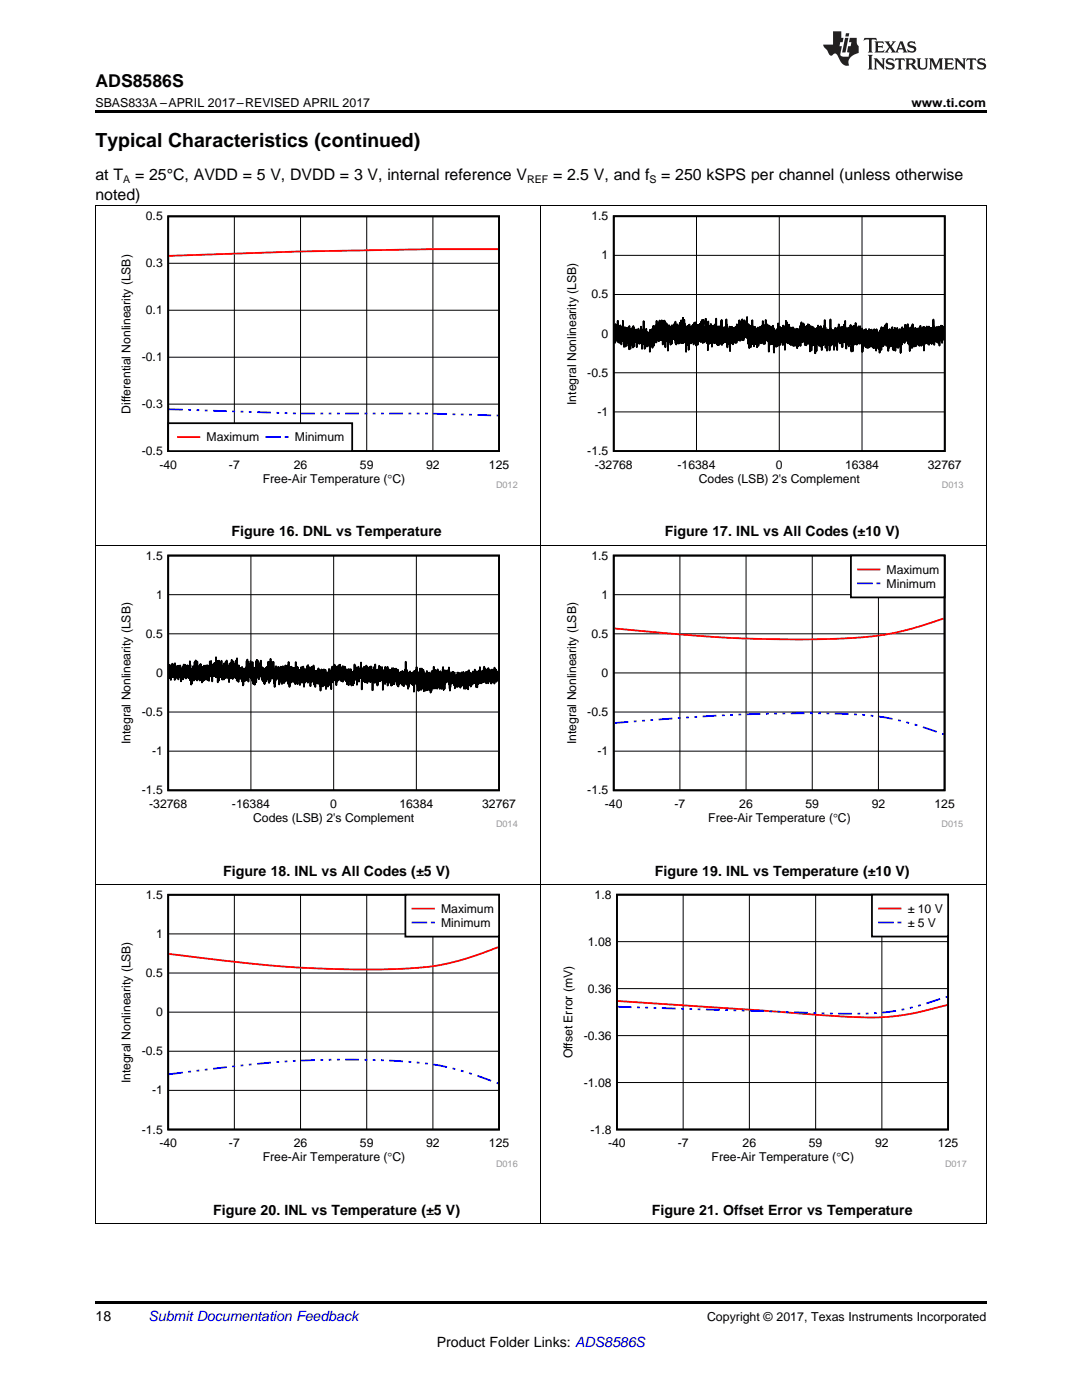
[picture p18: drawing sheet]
<svg xmlns="http://www.w3.org/2000/svg" width="216mm" height="279mm" viewBox="0 0 216 279" stroke-linecap="round" stroke-linejoin="round" font-family="sans-serif">
<defs><g id="words">
<text font-size="3.9" x="19" y="29.3">Typical Characteristics (continued)</text>
<text font-size="3.5" x="19" y="17.3">ADS8586S</text>
<g font-size="3.2">
<text x="19" y="36">at T</text>
<text x="27" y="36">= 25°C, AVDD = 5 V, DVDD = 3 V, internal reference V</text>
<text x="110.3" y="36">= 2.5 V, and f</text>
<text x="131.9" y="36">= 250 kSPS per channel (unless otherwise</text>
<text x="19" y="39.9">noted)</text>
</g>
<g font-size="2.8">
<text x="46.2" y="107.1">Figure 16. DNL vs Temperature</text>
<text x="132.7" y="107.1">Figure 17. INL vs All Codes (±10 V)</text>
<text x="44.6" y="174.8">Figure 18. INL vs All Codes (±5 V)</text>
<text x="130.7" y="174.8">Figure 19. INL vs Temperature (±10 V)</text>
<text x="42.5" y="242.5">Figure 20. INL vs Temperature (±5 V)</text>
<text x="130.1" y="242.5">Figure 21. Offset Error vs Temperature</text>
<text x="19" y="263.6">18</text>
<text x="87.1" y="268.9">Product Folder Links: ADS8586S</text>
</g>
<text font-size="2.8" fill="#0000c8" x="29.6" y="263.6">Submit Documentation Feedback</text>
<g font-size="2.5">
<text x="19" y="21.4">SBAS833A –APRIL 2017–REVISED APRIL 2017</text>
<text x="181.9" y="21.4">www.ti.com</text>
<text x="141.1" y="263.6">Copyright © 2017, Texas Instruments Incorporated</text>
</g>
<g font-size="2.4">
<text x="29.1" y="44">0.5</text>
<text x="118" y="43.9">1.5</text>
<text x="29.1" y="53.3">0.3</text>
<text x="120" y="51.8">1</text>
<text x="118" y="59.6">0.5</text>
<text x="29.1" y="62.7">0.1</text>
<text x="120" y="67.4">0</text>
<text x="28.3" y="72.1">-0.1</text>
<text x="117.2" y="75.2">-0.5</text>
<text x="26.1" y="82.6" transform="rotate(-90 26.1 82.6)">Differential Nonlinearity (LSB)</text>
<text x="28.3" y="81.4">-0.3</text>
<text x="115" y="80.8" transform="rotate(-90 115 80.8)">Integral Nonlinearity (LSB)</text>
<text x="119.2" y="83">-1</text>
<text x="41.2" y="88.1">Maximum</text>
<text x="58.8" y="88.1">Minimum</text>
<text x="28.3" y="90.8">-0.5</text>
<text x="31.8" y="93.6">-40</text>
<text x="45.7" y="93.6">-7</text>
<text x="58.6" y="93.6">26</text>
<text x="71.8" y="93.6">59</text>
<text x="85" y="93.6">92</text>
<text x="97.6" y="93.6">125</text>
<text x="117.2" y="90.8">-1.5</text>
<text x="118.7" y="93.6">-32768</text>
<text x="135.2" y="93.6">-16384</text>
<text x="154.8" y="93.6">0</text>
<text x="168.6" y="93.6">16384</text>
<text x="185.1" y="93.6">32767</text>
<text x="52.4" y="96.4">Free-Air Temperature (qC)</text>
<text x="139.4" y="96.4">Codes (LSB) 2's Complement</text>
<text x="29.1" y="111.7">1.5</text>
<text x="118" y="111.7">1.5</text>
<text x="31.1" y="119.5">1</text>
<text x="120" y="119.5">1</text>
<text x="176.9" y="114.5">Maximum</text>
<text x="176.9" y="117.3">Minimum</text>
<text x="29.1" y="127.3">0.5</text>
<text x="118" y="127.3">0.5</text>
<text x="31.1" y="135.1">0</text>
<text x="120" y="135.1">0</text>
<text x="28.3" y="142.9">-0.5</text>
<text x="117.2" y="142.9">-0.5</text>
<text x="26.1" y="148.5" transform="rotate(-90 26.1 148.5)">Integral Nonlinearity (LSB)</text>
<text x="115" y="148.5" transform="rotate(-90 115 148.5)">Integral Nonlinearity (LSB)</text>
<text x="30.3" y="150.7">-1</text>
<text x="119.2" y="150.7">-1</text>
<text x="28.3" y="158.5">-1.5</text>
<text x="29.8" y="161.3">-32768</text>
<text x="46.3" y="161.3">-16384</text>
<text x="65.9" y="161.3">0</text>
<text x="79.7" y="161.3">16384</text>
<text x="96.2" y="161.3">32767</text>
<text x="117.2" y="158.5">-1.5</text>
<text x="120.7" y="161.3">-40</text>
<text x="134.6" y="161.3">-7</text>
<text x="147.5" y="161.3">26</text>
<text x="160.7" y="161.3">59</text>
<text x="173.9" y="161.3">92</text>
<text x="186.5" y="161.3">125</text>
<text x="50.5" y="164.1">Codes (LSB) 2's Complement</text>
<text x="141.3" y="164.1">Free-Air Temperature (qC)</text>
<text x="29.1" y="179.4">1.5</text>
<text x="118.7" y="179.4">1.8</text>
<text x="88" y="182.2">Maximum</text>
<text x="88" y="185">Minimum</text>
<text x="181.1" y="182.2">± 10 V</text>
<text x="181.1" y="185">± 5 V</text>
<text x="31.1" y="187.2">1</text>
<text x="117.3" y="188.7">1.08</text>
<text x="29.1" y="195">0.5</text>
<text x="31.1" y="202.8">0</text>
<text x="117.3" y="198.1">0.36</text>
<text x="116.5" y="207.5">-0.36</text>
<text x="28.3" y="210.6">-0.5</text>
<text x="114.3" y="211.2" transform="rotate(-90 114.3 211.2)">Offset Error (mV)</text>
<text x="26.1" y="216.2" transform="rotate(-90 26.1 216.2)">Integral Nonlinearity (LSB)</text>
<text x="30.3" y="218.4">-1</text>
<text x="116.5" y="216.8">-1.08</text>
<text x="28.3" y="226.2">-1.5</text>
<text x="117.8" y="226.2">-1.8</text>
<text x="31.8" y="229">-40</text>
<text x="45.7" y="229">-7</text>
<text x="52.4" y="231.8">Free-Air Temperature (qC)</text>
<text x="58.6" y="229">26</text>
<text x="71.8" y="229">59</text>
<text x="85" y="229">92</text>
<text x="97.6" y="229">125</text>
<text x="121.3" y="229">-40</text>
<text x="135.2" y="229">-7</text>
<text x="142" y="231.8">Free-Air Temperature (qC)</text>
<text x="148.2" y="229">26</text>
<text x="161.4" y="229">59</text>
<text x="174.6" y="229">92</text>
<text x="187.2" y="229">125</text>
</g>
<g font-size="2.1">
<text x="24.6" y="36.6">A</text>
<text x="105.2" y="36.6">REF</text>
<text x="129.6" y="36.6">S</text>
</g>
<g font-size="1.8" fill="#999">
<text x="99" y="97.4">D012</text>
<text x="187.9" y="97.4">D013</text>
<text x="99" y="165.1">D014</text>
<text x="187.9" y="165.1">D015</text>
<text x="99" y="232.8">D016</text>
<text x="188.6" y="232.8">D017</text>
</g>
</g></defs>
<path d="M19 244.2h.2zM196.7 244.2h.1zM19 259.7h177.8v.5h-177.8z" fill="#000"/>
<path d="M19.1 176.5v67.7M107.9 176.5v67.7M196.8 176.5v67.7M19 244.2h177.8" fill="none" stroke="#000" stroke-width=".2"/>
<path d="M23.7 177.6h79.6v55.3h-79.6z" fill-rule="evenodd" fill="#fff"/>
<path d="M33.6 178.6h66v46.8h-66z" fill="none" stroke="#000" stroke-width=".35"/>
<path d="M46.8 178.6v46.8M60 178.6v46.8M73.2 178.6v46.8M86.4 178.6v46.8M33.6 194.2h66M33.6 186.4h66M33.6 217.6h66M33.6 209.8h66M33.6 202h66" fill="none" stroke="#000" stroke-width=".2"/>
<path d="M99.4 189a52.4 52.4 0 0 1-20.8 4.4 239.3 239.3 0 0 1-40.6-2.5l-4.3-.5" fill="none" stroke="#f00" stroke-width=".35"/>
<g fill="none" stroke="#00f" stroke-width=".35">
<path d="M36.5 214l-2.8 .4M38.1 213.8l-.5 .1M39.8 213.6l-.6 .1M41.4 213.4l-.5 .1M45.3 213l-2.8 .3M46.9 212.8h-.5M48.6 212.6l-.6 .1M50.2 212.4l-.5 .1M54.1 212.1l-2.8 .2M55.7 211.9l-.5 .1M57.3 211.8h-.5M59 211.7h-.6"/>
<path d="M62.8 211.6l-2.7 .1M64.5 211.5h-.6M66.1 211.5h-.5M67.8 211.5h-.6M68.9 211.5h2.7M72.7 211.5h.6M74.4 211.5l.5 .1M76 211.6h.6M77.7 211.7l2.7 .1M81.5 211.9h.6M83.2 212l.5 .1M84.8 212.2l.6 .1"/>
<path d="M86.5 212.4l2.7 .6M90.3 213.2l.6 .2M92 213.7l.5 .1M93.6 214.1l.5 .2M95.3 214.7l2.7 1M99.1 216.1l.3 .1"/>
</g>
<path d="M80.9 178.6h18.7v8.3h-18.7z" fill-rule="evenodd" fill="#fff"/>
<path d="M80.9 178.6h18.7v8.3h-18.7z" fill="none" stroke="#000" stroke-width=".35"/>
<path d="M82.3 181.3h4.3" fill="none" stroke="#f00" stroke-width=".35"/>
<path d="M82.3 184.1h2.8M86.2 184.1h.4" fill="none" stroke="#00f" stroke-width=".35"/>
<path d="M111.9 177.6h80.9v55.3h-80.9z" fill-rule="evenodd" fill="#fff"/>
<path d="M123.1 178.6h66.1v46.8h-66.1z" fill="none" stroke="#000" stroke-width=".35"/>
<path d="M136.3 178.6v46.8M149.5 178.6v46.8M162.8 178.6v46.8M176 178.6v46.8M123.1 197.3h66.1M123.1 187.9h66.1M123.1 216h66.1M123.1 206.7h66.1" fill="none" stroke="#000" stroke-width=".2"/>
<path d="M123.3 199.8l31.2 2.1a256.5 256.5 0 0 0 20.7 1.1 62.5 62.5 0 0 0 13.8-2.4" fill="none" stroke="#f00" stroke-width=".35"/>
<g fill="none" stroke="#00f" stroke-width=".35">
<path d="M187.6 199.4l-2.8 .8M189 199h-.3M123.3 200.9l2.7 .1M127.1 201l.6 .1M128.8 201.1h.5M130.4 201.1l.6 .1M132.1 201.2l2.7 .1M135.9 201.3h.6M137.6 201.4h.5M139.2 201.4h.6M140.9 201.5h2.7M144.7 201.6h.6"/>
<path d="M146.4 201.6h.5M148 201.7h.6M149.7 201.7l2.7 .1M153.5 201.8h.6M155.2 201.9h.5M156.8 202h.6M158.5 202l2.7 .1M162.3 202.2h.6M164 202.2h.5M165.6 202.3h.6M167.3 202.3h2.7M171.7 202.3h-.6"/>
<path d="M173.3 202.3h-.5M175 202.2h-.6M178.8 201.7l-2.8 .4M180.4 201.4l-.5 .1M182.1 201l-.6 .1M183.7 200.6l-.5 .1"/>
</g>
<path d="M174 178.6h15.2v8.3h-15.2z" fill-rule="evenodd" fill="#fff"/>
<path d="M174 178.6h15.2v8.3h-15.2z" fill="none" stroke="#000" stroke-width=".35"/>
<path d="M175.4 181.3h4.3" fill="none" stroke="#f00" stroke-width=".35"/>
<path d="M175.4 184.1h2.8M179.3 184.1h.4" fill="none" stroke="#00f" stroke-width=".35"/>
<path d="M19.1 108.8v67.7M107.9 108.8v67.7M196.8 108.8v67.7M19 176.5h177.8" fill="none" stroke="#000" stroke-width=".2"/>
<path d="M23.7 109.9h79.6v55.3h-79.6z" fill-rule="evenodd" fill="#fff"/>
<path d="M33.6 110.9h66v46.8h-66zM33.7 134.7l.1-1.8v2.4l.1-2.6 .1 2.6v-2.1l.1 1.9v-1.1v1.7v-2.4l.1 1.6 .1-1.8v1.9v-2l.1 2.1v-2.6l.1 2.7 .1-2.6 .2 2.1v-1.6v.8v-.3v1.5l.1-1.9v2.5v-3.3l.2 3v-1.8l.1 1.5v-2.1l.1 1.7 .1-1.6v1.7v-1.5v1.9l.1-2.3 .1 2.7v-2.7l.1 2.2v-2v1.8l.1-1.8v2l.1-2.3 .1 2.2 .1-1.6v2.6v-2.5l.1 1.8 .1-1.7v1.4v-1.2l.1 1.7v-2v2v-2.4l.1 2.5 .1-2.3v2.1l.1-2.8v1.9l.1-1.2v1.3v-1.4l.1 1.6v-1.4v1.7l.1-2.4 .1 2.7 .1-2 .1 1.6v-2l.1 2v-2.2l.2 2.5 .1-2.4v1.8v-1.6l.1 2.3 .1-3.4v3.7v-3.6l.1 3.1v-2.5l.1 3.4v-2.4l.1 2.9v-2.1v1.9l.2-3 .1 2v-2.4l.1 2.5 .1-2v2.3v-2.5l.1 1.8v-3l.1 2.5v-1.9l.1 2.9v-3.8l.1 2.5v-1.1l.1 2.1v-2.1l.1 1.9v-1.5v2.2l.1-3.8v2.6v-1.4v2l.1-2 .1 2.3v-2.5v2.1l.1-2v1.9l.1-1.7v2.5l.1-3.2 .1 2.9 .1-3 .1 3.3 .1-1.6v2l.1-3.1 .1 2.8 .1-2.5 .1 2.3v-2.9l.1 2.9 .1-2.7v2.2l.1-2.1 .1 2.3v-2.6l.2 2.8 .1-2v2.1v-2.9l.2 2.7 .1-2v2.4l.2-3.9v2.5v-1.5l.1 1.9v-2.7l.1 2.8v-3l.2 3.7v-2.1v.2v2.2l.1-3.4 .1 1.9v-.8v1v-1.6v1.6l.1-2.1v2.3v-2.1l.2 2.2v-2.7v2.4l.1-2.4v2.6l.2-2.8v3v-3.9v3.8l.1-3.1v2.9l.1-1.2 .1 1.6v-1.6l.1 2.6v-4.3l.2 3.9v-4l.1 3.4v-2.6v-.1l.1 2.5v-2.6l.1 2.3 .1-2.5v3v-2.4l.1 1.8v-2.7l.2 3.7 .1-2.4v1.9l.1-1.9v1.5v-1.9v2.2v-2.3l.1 2.9v-3.2l.1 3 .1-2.9 .1 2.2v-2.6l.1 3.2 .1-2.2v2v-3.3l.1 3 .1-1.4v1.8l.1-1.7v1.5v-1.8l.2 2.5v-2.1v1.1v-.8v2.2l.1-3.7v2.6l.1-1.7 .1 2.1 .1-3.1v2.4v-1.3l.1 1.8v-3.5l.2 3.8 .2-3.5v3l.1-1.4v1.4l.1-2.5 .1 2.8 .1-2.3v2.2l.1-3.4 .2 4v-4.4l.1 4.2 .1-2 .1 2.5 .1-3.3v2.5l.1-1.8 .1 1.9v-2.1l.1 2.1 .1-1.9 .1 2 .1-2.3v2.7v-2.8l.2 3.7 .1-3.4v2.5l.1-1.8 .1 1.8v-2.4l.2 2.4v-2.4v2v-2.3l.1 2.6 .1-2.6v2.1v-3.4l.1 3.5 .1-3.8v2.7v-2.3l.2 4 .1-3.5 .1 2 .1-1.2v1.9v-2.4v2.3l.1-.8v.7v-3v2.5l.1-2.1v3.1l.1-2.2 .1 2.6 .1-3.8 .1 4.4 .2-3.3v1.7l.1-1.5v3.3l.1-3.4v2.2l.1-2.2v2l.1-1.6v2.5l.1-4.5 .1 3.4 .1-3.3v2.2v-.9l.1 1.6v-2l.1 2.8 .1-2v2v-2.3l.1 1.8 .1-2.6 .1 2.1v-2.4v2.6l.1-2.9v3.2l.1-1.9v2l.1-1.9v2.1v-1.6l.1 2.2 .1-2.6 .2 3v-2.2l.1 2v-1.8v2.2v-3l.1 2.5v-2.3l.1 .3v-.7v2.1l.1-2.1v2.7l.1-2.9v2l.1-1.9 .1 2.4 .1-3.5 .2 4.2v-2.5l.1 2.2 .1-1.9v1.8l.1-4.4 .1 3.9v-2.6v2.2l.1-1.7 .1 1.2v-2.1v2.6l.1-2.3v2.5l.1-1.7v1.3v-2.7v3.1v-3.1l.1 3.4v-1.9l.1 2.8v-2.5v2.3l.1-2v2.9v-3.5l.1 2.2v-2.3v2.7l.2-3.3v2.8v-2l.1 1.7 .1-1.9v1.8v-2l.2 2.1v-2.2v2.1v-2.2l.1 2.5 .1-2.3v3.3l.2-3.3 .1 2.3v-2.5l.1 2.2 .1-1.7v2.4v-2.5l.1 3 .1-2.9v2.7v-3.3l.1 2.7 .1-2.4v.5v2.4v-2.7v1.8l.1-1.7v2.7l.1-2.7v2.1l.1-1.7v1.1l.1-2.3v2.8l.1-2.5v2.1v-1.5l.1 2v-2.3l.1 2.4v-3l.1 2.6 .1-2.2v3.3l.1-4.4 .2 5v-3v2.7l.1-3 .1 1.6v-1.5v2.4l.1-3.2 .1 2.1v-1.4l.1 1.8v-1.6v2l.1-2.7v2.3l.1-2.3 .1 2.8v-2.4v2.3v-2.6l.1 2.1 .1-2.2v2.9l.1-2.1v2.4l.1-4.4 .1 3.9v-1.4v1.6l.1-3.2 .1 2.8 .1-1.7v2.5v-3.4l.1 2.2v-1.3v.4v-.6v1.4v-1.6l.1 1.5 .1-1.5 .1 1.8v-1.5v2.7l.1-2.6v1.8l.2-2.5v1.9v-2.2l.1 3.1v-2.8l.1 2.7v-2.6v2.4l.1-2.5v2.3l.1-2.7 .2 4.1v-3.3l.1 2.5 .1-2.2 .1 1.8v-2v2.2l.1-2.4v1.9v-2.1l.1 2.4v-2.6l.1 2.1v-2.5l.1 3.4 .1-3.6 .1 2.8 .1-2 .1 1.7v-2.1v2v-1.8l.1 3.7 .1-3.1v1.4l.1-1.5v2.3v-2.7l.1 2.5v-2.8l.1 2.9 .1-2.5 .1 2.3 .1-3v2.8v-2.3v2.2l.1-1.6v2.8v-2.7l.1 .9v-1v1.9l.1-1.9v3.2l.1-3.2v2.5v-2.3v2.3l.1-2.5v2.4v-1.7v1.3v-1.5l.1 1.7 .1-2.3v2.1l.1-1.5v1.5v-1.7l.1 2.3v-3.1l.1 2.3v-1.8v2.1l.1-2.3v2.4l.1-2.3 .1 2.9v-1.9l.1 3v-3.7v2.5l.2-3 .1 2.6v-2.5l.1 2v-1.4v2.7v-3.3l.1 2.6 .1-2.7 .1 3.2v-2.4v.7v-.9l.1 1.9v-2.2v2.8l.1-3 .1 3.8 .1-3v2.4l.1-2.4v1.2v-1v2.2l.1-2.7v1.8l.1-1.7v2.7l.1-2.9 .1 2.7 .1-3.3v3v-2.4l.1 2 .1-2.3v2.3l.1-2.2 .1 3.6v-3.6v2.3l.2-2.9v2.4v-2.7v3.1l.1-2.9 .1 3v-2.8l.1 2.3v-2.6l.1 2.7 .1-3.2 .1 3v-2.6l.1 2.2v-2.1l.1 3.6v-3.3l.1 2.7v-2.8l.1 2.4v-2.7l.1 2.5v-1.9l.1 2.2v-2.3l.1 2v-1.9v1.8l.1-2.7v3v-2.6l.1 2.3v-2.8l.1 2.8v-1.7l.1 1.4 .1-1.8v2.6l.1-2.2v2.2v-1.4v1v-2.3l.2 1.9v-2.2v3.2v-2.7l.1 2.4 .1-2.5v1.8v-2.1l.1 2.5 .1-2.2v2.1l.1-2.3v2.4l.1-2v2.2l.1-2 .1 2.4v-1.8l.1 2.3v-2.4l.1 1.9 .1-2.6 .1 3.3v-2.6v1.7l.1-2.3 .1 1.7 .1-1.3v1.9l.1-2.4 .1 3.3 .1-2.3v1.8l.1-2.2 .1 2.5v-2v2.2l.1-2.8 .1 2.4v-2.5l.1 1.9v-3.2l.1 2.4v-.5v.7v-1.8l.1 1.9v-2.4v2.7l.1-2.4 .1 2.3v-2.1l.1 2.2v-1.6v2.7l.1-3.5v2.3v-2v1.5l.1-1v1.4l.1-1.6v1.7v-2.4l.1 2.9 .1-2.5v1.9v-1.5v.9l.1-1v1.4l.1-1.8 .1 1.7v-1.7v1.9v-3.1l.1 3.2 .1-2.1v4.3l.1-4.1v2.2l.1-2.3 .1 2.6 .1-2.6v1.8l.1-2.1v2.8l.1-2.1v2.4l.1-2.8 .1 2.4 .1-3v2.8v-2.6l.2 3.3v-2.6v2.3l.2-2.7 .1 2.7v-2.1v1.8l.1-1.3v1.2v-2.5v2.2l.2-1.7v2.5l.1-3.1 .1 3v-2.9v2.2l.1-1.2 .1 1.6v-1.4v3.5l.1-4.1 .1 2.4 .1-3 .1 2.7 .1-2.2v2.7l.1-3.7v2.7v-1l.1 1.6v-2.2l.1 2.1 .1-2v2.3l.1-2.1v2.8v-3.2l.1 3 .1-2.9v2.3l.2-3.1 .1 3.1v-2.3v1.9l.1-2.5v2.7l.1-1.8v1.7l.2-2.1v1.7v-1.9v1.9v-2.2l.2 4.6v-3.9l.1 2.1 .1-2.1v2l.1-2 .1 2.6v-2.1v2.2l.1-3.4v2.4l.1-1.6v1.8v-2.1v2.2l.1-2.2 .1 2.5 .1-3 .1 3.7v-2.8v2.4l.1-2.9 .1 2.8 .2-2.4v2.3v-2.5l.1 2.5 .1-2.5 .1 3.2 .1-3.6 .1 3.4 .1-2.9 .1 2.7v-3.2v2.8l.1-2.6 .1 3v-2.8v1.9l.1-2 .1 2.2v-1.8l.1 1.7v-2.3l.2 2.8v-1.5v1.5l.1-1.7v2.3v-3.2l.1 3v-2.9l.1 3.3v-2.7l.1 2v-2.1v1.6l.1-1.2v1.9l.1-1.7v.8v-1.1l.1 1.6v-1.7v1.9l.1-2.2v2v-1.6l.1 1.4 .1-1.2v1.3v-2l.1 2.7v-2.8l.1 2.4v-2.2v2.6v-2.4l.1 2.6 .1-2.9v2.9l.2-3.2 .1 2.3v-1.4v1.3v-1.1l.1 1v-3.7v4.4l.1-2.6v2.6v-2.8l.2 3 .1-2.5v3.2v-2.8l.1 2.6v-2.8v2.5l.1-1.9v1.2l.1-1.8 .1 2v-2.4l.1 2v-.7v.8l.1-1.8v1.8l.1-1.6v1.8l.1-2 .1 2.3 .1-2.4 .1 2.4v-1.8l.1 3.2v-3.7l.1 1.7v-2.1v2.2l.1-1.4v1.8l.1-2.2v.4v-.5v1.5v-1.9l.1 2.6 .1-2.7v2.5v-3.1l.1 3v-1.2v1.6l.1-2.1v2.7l.1-2.7v1.7l.1-1.5v3.3v-2.5l.1 2.4 .1-3.8 .1 2v-2.6l.1 3.6v-3.4l.1 2.3v-1.5v3.3v-4l.1 2.7v-3l.2 3v-2.3v3.2l.1-3.4v3.6l.1-3.8 .1 4.3 .1-3.4 .2 3.2 .1-3.3v3.3v-2.9v2.2l.1-2.5 .1 2.3v-3l.1 3.8v-3l.1 2.1 .1-2.5 .1 3.3 .1-3.4v3.5l.1-3 .1 2.8v-2.5v3.2v-3.3l.1-.2 .1 3.2 .1-4v2.6v-2.2l.1 2.1v-2.5l.1 1.7v-1v2.9v-3l.1 2.6v-4l.1 2.6v-1v1.4v-1.9v2.7l.1-2.1v1.5l.1-1.4v2.5l.1-3.7v2.7l.2-2.4 .1 3.1v-2.5v2.9v-3.1l.1 2.5v-3.3v1.6l.1-1.3v2.2v-1.8l.2 2.5v-2.1l.1 2.5v-2.1v2.4l.1-3.5 .2 2.5v-2.1l.1 3.1 .2-3.3v2.6l.1-3.3v2.8v-3.2l.1 4.6 .1-4 .1 3.8v-3.2l.1 2v-2.1v2.3l.1-2.7v2l.2-1.8v1.9v-1.9l.1 2.1v-2.3v2.2l.1-2.2 .1 2.1 .1-2v1.7l.1-2.4 .2 4.6 .1-3v2.4v-2.6v1.7l.1-1.7 .1 1.8v-2.1v1.8l.1-1v1.1l.1-2.1v2.3l.1-2.1v1.7l.1-1.9v2.1l.1-1.9v2.4v-2.4l.1 2.2v-1.8l.1 2.7v-2.4v1.9l.1-2v2.2v-2l.1 1.6 .1-2 .1 2.4 .1-2.6 .1 2.6v-2.9l.1 2.3v-2v2.1l.1-1.9v1.7l.1-2v2.4l.1-2.2 .1 2.7v-2.6v1.6l.1-1.4 .1 2 .1-2.7v2.1v-1.6l.1 2.1 .1-2.3v2.2v-2.1l.1 1.6v-2.1l.1 3.4 .1-3 .1 1.9v-1.3v2.3l.1-2.3 .1 2.1v-3.1v2.4l.1-1.9 .1 2.8 .1-3.2v2.5v-2.1l.1 1.9v-1.8v2.9l.1-3.7v1.6l.1-1.8v3l.1-2.5 .1 2.1v-1.8l.1 2.5 .1-2.6 .1 2.2v-1.9l.1 2v-2.2l.1 2 .1-2.5v1.8v-1.5l.1 1.8 .1-1.9 .1 2.1v-2.7l.2 2.8 .1-2.1v2.9l.1-3.2v2.7v-1.7l.1 2.2 .1-2.8v2.1l.1-2.3 .1 2.3v-2.7v2.4l.1-2.1 .1 1.8 .1-2.8 .1 3.1v-2.2v2.3l.1-1.8v1.9v-2.2l.1 1.7v-1.8l.1 2.2 .1-2.5 .1 2.3 .1-2.2v2.2v-2.8l.1 2.8v-3l.1 2.8 .1-1.4v1.4l.1-2.4 .1 2.9 .1-2.1v1.4l.1-1.7 .1 1.5v-1.7l.1 2.6v-3.1l.1 2.1v-1.3l.1 1.4v-1.5v2l.1-2.2 .1 2.3v-2.4l.2 2.7 .1-2.2v2.1l.1-2.7 .1 2.4v-2.3l.1 2.3 .1-2.1 .1 2.1v-1.8l.1 2.2v-3.2v2.3v-1.6v1.7l.1-1.4v1.1l.1-1.7 .1 2.5 .1-1.9v1.7v-1.7l.1 1.5v-1.7v1.8v-1.7l.1 1.6 .1-1.1v.6" fill="none" stroke="#000" stroke-width=".35"/>
<path d="M33.6 118.7h66M50.1 110.9v46.8M66.6 110.9v46.8M83.1 110.9v46.8M33.6 134.3h66M33.6 126.5h66M33.6 149.9h66M33.6 142.1h66" fill="none" stroke="#000" stroke-width=".2"/>
<path d="M112.6 109.9h79.6v55.3h-79.6z" fill-rule="evenodd" fill="#fff"/>
<path d="M122.5 110.9h66v46.8h-66z" fill="none" stroke="#000" stroke-width=".35"/>
<path d="M122.5 118.7h66M135.7 110.9v46.8M148.9 110.9v46.8M162.1 110.9v46.8M175.3 110.9v46.8M122.5 134.3h66M122.5 126.5h66M122.5 149.9h66M122.5 142.1h66" fill="none" stroke="#000" stroke-width=".2"/>
<path d="M188.3 123.4a62 62 0 0 1-23.4 4.1 295.4 295.4 0 0 1-40.6-1.9l-1.7-.2" fill="none" stroke="#f00" stroke-width=".35"/>
<g fill="none" stroke="#00f" stroke-width=".35">
<path d="M125.4 144.1l-2.8 .2M127 143.9l-.5 .1M128.7 143.8l-.6 .1M130.3 143.7h-.5M134.2 143.4l-2.8 .2M135.8 143.3h-.5M137.5 143.2h-.6M139.1 143.1h-.5M143 142.8l-2.8 .2M144.6 142.7l-.5 .1M146.2 142.7h-.5M147.9 142.6h-.6"/>
<path d="M151.7 142.5l-2.7 .1M153.4 142.4l-.6 .1M155 142.4h-.5M156.7 142.4h-.6M160.5 142.3l-2.7 .1M161.6 142.3h.6M163.3 142.3l.5 .1M164.9 142.4h.6M166.6 142.4l2.7 .1M170.4 142.6h.6M172.1 142.7h.5M173.7 142.8l.6 .1"/>
<path d="M175.4 143l2.7 .5M179.2 143.7l.6 .2M180.9 144.1l.5 .2M182.5 144.6l.5 .2M184.2 145.1l2.7 .9M188 146.4l.3 .1"/>
</g>
<path d="M169.8 110.9h18.7v8.3h-18.7z" fill-rule="evenodd" fill="#fff"/>
<path d="M169.8 110.9h18.7v8.3h-18.7z" fill="none" stroke="#000" stroke-width=".35"/>
<path d="M171.2 113.6h4.3" fill="none" stroke="#f00" stroke-width=".35"/>
<path d="M171.2 116.4h2.8M175.1 116.4h.4" fill="none" stroke="#00f" stroke-width=".35"/>
<path d="M19.1 41.1v67.7M107.9 41.1v67.7M196.8 41.1v67.7M19 108.8h177.8" fill="none" stroke="#000" stroke-width=".2"/>
<path d="M23.7 42.2h79.6v55.3h-79.6z" fill-rule="evenodd" fill="#fff"/>
<path d="M33.6 43.2h66v46.8h-66z" fill="none" stroke="#000" stroke-width=".35"/>
<path d="M33.6 52.5h66M46.8 43.2v46.8M60 43.2v46.8M73.2 43.2v46.8M86.4 43.2v46.8M33.6 71.3h66M33.6 61.9h66M33.6 80.7h66" fill="none" stroke="#000" stroke-width=".2"/>
<path d="M99.4 49.7h-13.8l-26 .5-25.9 .9" fill="none" stroke="#f00" stroke-width=".35"/>
<g fill="none" stroke="#00f" stroke-width=".35">
<path d="M33.7 81.7l2.8 .1M37.6 81.8h.5M39.2 81.9h.6M40.9 81.9h.5M42.5 82l2.8 .1M46.4 82.1h.5M48 82.1l.6 .1M49.7 82.2h.5M51.3 82.3h2.8M55.2 82.4h.5M56.8 82.4l.5 .1M58.4 82.5h.6"/>
<path d="M60.1 82.5h2.7M63.9 82.5h.6M65.6 82.5h.5M67.2 82.5h.6M68.9 82.5h2.7M72.7 82.5h.6M74.4 82.5h.5M76 82.5h.6M77.7 82.5h2.7M81.5 82.5h.6M83.2 82.5h.5M84.8 82.5h.6"/>
<path d="M86.5 82.6h2.7M90.3 82.7h.6M92 82.7h.5M93.6 82.8h.5M95.3 82.8l2.7 .1M99.1 82.9h.3"/>
</g>
<path d="M33.6 84.5h36.7v5.5h-36.7z" fill-rule="evenodd" fill="#fff"/>
<path d="M33.6 84.5h36.7v5.5h-36.7z" fill="none" stroke="#000" stroke-width=".35"/>
<path d="M35.5 87.2h4.3" fill="none" stroke="#f00" stroke-width=".35"/>
<path d="M53.1 87.2h2.8M57 87.2h.4" fill="none" stroke="#00f" stroke-width=".35"/>
<path d="M112.6 42.2h79.6v55.3h-79.6z" fill-rule="evenodd" fill="#fff"/>
<path d="M122.5 43.2h66v46.8h-66zM188.3 65.3l-.1 2.4v-2.5v2.6l-.1-2.4v1.9l-.1-1.8v2.9l-.1-3.4-.1 2.3v-2.3l-.1 2v-1.9v2.8l-.1-2.5-.1 2.6v-2.1v3.1l-.1-3.8-.1 2.4-.1-2.4v3.3v-2.2v1l-.1-1.8v2.1l-.1-2.3-.1 3v-2.2v1.7v-2.5l-.1 2.5-.1-2.4v2.8l-.1-2.5-.1 2.3-.1-2.2v3l-.2-5v4.7v-3l-.1 2.5v-2.4l-.1 2.1v-1.7l-.1 2.6v-3.1l-.1 2.4-.1-2.4v.5v-.4v2.8l-.1-2.3-.1 2.1v-2.5l-.1 3.1v-3.6l-.1 2.7v-2.3v1.4v-1.6l-.1 2.3v-2.2l-.1 3.1-.1-2.9-.1 2.1v-2.6l-.1 3.2v-2.5v2.2v-2.7l-.1 2.5-.1-2.4v3.1l-.1-2.9v2.5v-2.1l-.1 1.8v-2.7v4.8l-.2-4.6-.1 3.4-.1-3v2.3l-.1-2.5-.1 3.4v-2.8v2.4l-.1-3.6-.2 3.8v-2.7v2.9l-.1-3.5-.1 3.1-.1-2.6v2.7v-3.2l-.1 3.3-.1-3.2-.1 2.6-.1-2.3v3.2v-3.1l-.1 2.2-.1-2.8-.1 3.7-.1-3.2-.2 3-.1-4v2.7v-2.9l-.1 4.7v-3.8l-.1 3.4-.1-2.8v3.3l-.1-4.2-.1 3.4v-3.1v2.2l-.1-2v4.2l-.1-4.4v2.5l-.1-2.5-.1 3-.1-3.9-.1 3.3-.1-2.9-.1 2.8v-2.8v3l-.1-3.3-.1 2.5v-2.4l-.1 3.6-.1-2.9-.1 2.5v-2l-.1 2.2v-2.6l-.1 2.5-.1-2.9-.1 3.5v-3l-.1 2.6-.1-2.7v4.7v-4v2.1l-.1-2.4v2.9l-.1-3.3-.1 3.5v-3l-.1 2.7-.1-2.1v2.7v-3.6l-.1 2.6-.1-3.1v3.3v-2.9l-.1 3v-3.1l-.1 3.2-.1-3v4.1l-.1-4.6-.1 3.3v-2.9l-.1 2.7v-1.7l-.1 3.1-.1-4.1v3.9l-.1-4.4-.2 3.6v-3v1.9v-.7v.9l-.1-1.7v1.8v-2v3l-.1-2.6-.1 2.6-.1-3.4v2.7l-.1-2.5v3.5l-.1-3.2-.1 3.8v-3.6v.9v-1.4l-.1 2.9v-2.6v1.4l-.2-3v4.4l-.1-3.2v2v-2.5l-.1 2.9v-3.3l-.1 3.7v-2.9l-.1 1.9-.1-2.3-.1 3.7-.1-3.3v2.1l-.1-1.9v3.2l-.2-3.6v2.3v-2.5v4.5v-2.4l-.1 1.5-.1-2.3v2.2v-2.9l-.2 4.5v-4v2.4l-.1-2.4v.6v-.5l-.1 3.2-.1-3.4v2.7l-.1-2.2v2.4l-.1-2.9-.1 2.2v-2.8l-.1 4.2-.1-3.3v2.7l-.1-3.4-.1 3.5-.1-3.7-.1 3.8v-2.2v1.8l-.1-2.2-.1 2.2v-2.3v2.4l-.1-2.8v2v-1.8l-.1 1.5v-2.3l-.1 3.2-.1-3.1-.1 2.9v-2.9v3.4l-.1-1.8v1.7l-.1-3.5v3.2l-.1-2.9v3.4l-.1-3.1v1.9v-2.2v2.7l-.1-2.7-.1 3.4v-3.3l-.2 2.7v-3.1l-.1 3.6v-3.4l-.1 3.1-.1-3.2v3v-2.6v2.3l-.2-2.6v2v-1.9l-.1 3.5-.1-2.7v3.4l-.1-4.7v4.7l-.1-4.5v2.8l-.1-2.8-.1 2.8v-2.5l-.1 2.2v-.8v.5v-2.8v2.9l-.1-2.6v3.2l-.2-3.5-.1 3.4-.1-2.8v2.8l-.1-2.7v3l-.1-3.5v2.8l-.2-3.6v4.1l-.1-2.7-.1 2-.1-2.6v3.5l-.1-3.8v2.2l-.1-2v4.7v-2.9l-.1 3.1v-3.1l-.1 2.8v-3.5l-.1 3.9-.1-5.3v2.8l-.1-2.8v3.4l-.1-2.7-.1 2.9-.1-2.6v3.2l-.1-3.7v2.8l-.1-2.2v2.5v-3l-.1 3.1v-2.8l-.1 3-.1-2.7v3.5l-.1-3.5v2.7l-.2-4.8v4v-2.7l-.1 3-.1-3.5-.1 3.4v-2.6v2.3l-.1-2.4v2.6l-.1-2.7v3.9l-.1-4.1v4l-.1-3.4-.1 2.7v-2.9l-.1 2.8-.1-3.1v3.2l-.1-2.7v2.1l-.1-2.4v2v-2.8l-.1 3.4v-2.6l-.1 2.5v-2.3v2.2l-.1-.2v-2.3l-.1 4.5v-3.8l-.1 3.1-.1-3v1.8l-.1-2.5-.1 2.6v-2.6v2.8l-.1-2.3v1.8l-.1-1.5v.4v3.1v-3.9l-.1 2.6-.1-2.3v2.3l-.1-2.6v2v-2v2.8l-.2-2.4v2.7l-.1-2.6v2l-.1-4.7-.2 6.2v-3.8v2l-.1-2.1v2.6l-.1-2.8-.1 3v-2.8l-.1 2.5v-2.3v1.9v-2.4l-.1 4.3v-3.5l-.1 2.4-.1-2.8-.1 3.3v-4.1v3.4l-.1-3.4v2.6v-4v3.4l-.1-2.4v3.2l-.2-2.2v1.9v-2.1l-.1 3.2v-3.3l-.1 3-.1-3v4.3l-.1-3.8v-.2v2.3l-.1-3.1-.1 4.1v-3.7l-.1 2.5-.1-2.7-.1 3.7v-3.5l-.1 3.1-.1-3.6v3.6l-.1-3.1v3.2l-.1-3.2-.1 4.5v-3.4l-.1 2.6v-3.3l-.1 4.6-.1-4.9v3.4v-3.1v1.7l-.1-2.1-.1 3.4v-2.5l-.1 1.9-.1-2.7v2.4v-.5v.4v-2.7v3.7l-.1-2.9v2.7l-.1-3.6-.1 4.8v-4.2l-.2 4.2v-3.8v1.6v-1l-.1 3.4v-5.1l-.1 2.1-.1-2.3v3.3l-.1-3v2.5v-2.2l-.1 3.3v-4l-.1 3.4v-3.1l-.1 2.3-.1-2.2v3.8v-2.7l-.1 1.6v-2.3l-.1 2.4v-2.5l-.1 3.5-.1-3.8v2.2l-.1-2.5v2.9l-.1-3.1v3.5v-3.4v2.9l-.1-2.5v2.1l-.1-2v3.1v-3l-.1 1.9-.1-2.9-.1 3.7v-2.9v2.6v-1.9l-.1 3.3-.1-4v2.8l-.1-2v2.4l-.1-2.5-.1 3.3v-2.7l-.1 2.2-.1-3v3.9v-2.8l-.1 2.4-.1-3.5-.1 2.9v-1.9l-.1 1.8-.1-1.7v2.3v-2.8v2l-.1-2.4-.1 2.5-.1-2.8v3.6l-.1-3.8v3.2v-2.5l-.2 2.8v-3.2l-.1 2.7-.1-2.9v3.4v-3.2l-.2 3.1-.2-3.9-.1 3.2v-3v3.5l-.1-3v2.4l-.1-3.6-.1 4.1-.1-3.4-.1 2.7v-3.7v3.5v.3v-1.6v2l-.1-2.6-.1 4.2v-3v-.1v1.9v-2.4l-.1 2.3-.1-3.5-.2 3.9v-3.1l-.1 2.6-.1-2.9v2.7l-.1-2.8-.1 2.7v-2.3v1.7l-.1-2.1v3.4l-.1-3.6v3.2l-.1-2.6v2.1v-1.8v2.8l-.2-3.5v2.9v-3.8l-.1 4.5-.1-2.8v2.4v-2.1l-.1 1.7v-2.5l-.1 3.5v-3.3l-.1 2.9-.1-2.7v2.8v-2.4l-.1 2.6v-2.6v2.7l-.1-3.2-.1 4.4v-4.9l-.1 2.2-.1-2.7v3.7l-.1-3.3v3l-.2-2.9v3.2l-.1-3.6-.2 3.7-.1-3.5v2.3l-.1-2.6v5.2v-4.3l-.1 2.3-.1-3.4-.1 3v-2.8v2.4v-2.7l-.1 2.9-.1-2.6v3l-.1-4.2v3.8v-1.1v1.2l-.1-2.7-.1 3.6v-3.7l-.1 2.9v-2.2l-.1 1.9v-1.7v2.9l-.1-2.9-.1 2v-3.7l-.1 4.3-.1-3.4v2.3v-1.9v2.6l-.1-2.7-.1 3.2-.1-3.3-.1 3.1-.1-2.9-.2 3.6-.1-3.6v2.2l-.1-1.9v3.6l-.1-3.6v2.8l-.1-2.9-.1 3v-2.6l-.1 2.5v-2.5l-.1 2v-2.8l-.1 3.9-.1-3.4-.1 3-.1-3.6-.1 3.6v-4.8l-.1 4.6v-3.6l-.1 3.3-.1-2.8v3.9l-.1-4.2v3.2v-2.6l-.2 3.8-.1-4.8-.1 3.9-.1-3.6-.1 1.9v-3.6l-.1 4.2v-3.2l-.1 2.9-.1-2.8v2v-1.6v2.4l-.1-2.2-.1 2.2v-3.3l-.1 2.8v-.9v1.6v-2l-.1 2.5-.1-2.5-.1 2.1v-2.3v2.3v-3.5l-.1 2.6v-2.9v4.2l-.1-4.1v4v-2.6l-.2 2.2v-3.2l-.1 3.8v-2.7v2.6l-.2-3.9v3.9l-.1-3-.1 2.5v-2.4l-.1 2.1v-2.2v2.5v-1.8l-.1 2.3v-2.6l-.1 2.7v-3.3v3.7l-.1-2.7v1.9v-2.1l-.1 2.2-.1-2.4v3.2v-2.8l-.1 1.6v-1.6l-.1 1.8v-1.9v1.5v-1.4l-.1 2.3v-2.5l-.1 2.4v-2.4l-.1 3.2v-2.8v2.8l-.2-3.5-.1 2.9v-2.7l-.1 2.4-.1-2.2v2.4v-2.7v4.8l-.1-4.9v3.3l-.1-2.9-.1 2.8v-2.4l-.1 2.3v-2.6l-.2 3.6-.2-5.6v4.5l-.1-2.8v2.8l-.1-3-.1 3.1v-2.3v2.3l-.2-2.9v2.3l-.1-2.3v1.9v-1.7l-.1 2.9v-2.7l-.1 2.7v-2.5v2.9l-.1-5.1v4.3l-.1-4.1v3.6l-.1-2.1-.1 2.5v-2.6l-.1 2.8v-2.9l-.1 3.5v-3.7l-.2 3.7v-2.3l-.1 2.4-.1-3.5v3.3l-.2-5.1-.1 4.8v-3.5l-.1 2.9v-2.1l-.1 1.9v-2.8v3.7l-.1-3.5-.1 3v-2.8l-.1 2.6-.1-2.7v3.4l-.1-3.2v3.9l-.1-4.2-.1 2.5-.1-2.9v3.8l-.1-2.8v1.9v-2.1v2.3l-.1-2.6-.1 3.5-.1-3.2v2.3v-2.1l-.1 1.8v-3.2l-.1 5.7v-3.4v1.6v-2l-.1 2.3v-2.4l-.1 2.4-.1-3.8v3v-2.3l-.1 1.4v-3.1l-.1 4.5-.1-2.7v2.3v-1.8v2.1l-.1-2.1v2.2v-2.5l-.1 2.8-.1-4.6-.1 4.6v-3.1l-.1 2.5v-1.2v.9l-.1-3.6-.1 4.3v-4l-.2 4-.1-3.5v2.8v-1.9v2.3l-.1-2.5-.1 2.6-.1-3.2-.1 4-.1-3.8v3l-.1-3.1-.1 4.1v-3.7v-.1l-.1 2.1-.1-3v3.4l-.1-2.9-.1 2.9v-3.3l-.1 4.3-.1-3.8v2.5v-2.5l-.1 2.2v-2.2v2.8l-.1-2.2v2.7l-.1-2.6-.1 2.9-.1-3v2l-.1-2.3-.1 3.2v-3.6l-.1 3.9-.1-3.8v4.9v-3.6v1.8l-.1-2.5v2.3l-.1-2.4v2.4v-2.8l-.1 3.8v-3.1v2.5v-2.5l-.1 2.7-.1-2.7v4.5v-3.6l-.1 1.9-.1-3.3v2v-1.9l-.1 1.7v-2.5v2.5l-.1-3.2v4.5l-.1-3.4v3.5l-.1-5-.1 5.1v-4.5l-.1 4.5v-3.4l-.1 3.1v-1v.6l-.1-3.9v4.6l-.2-4-.1 3.7-.1-2.6-.1 3v-3.1v1.3v-1.7l-.1 3.3-.1-3.5v2.6l-.1-2.8v3.6l-.1-2.5-.1 3v-3.3l-.1 3v-4.3v2.9l-.2-2.3v2.9l-.1-3v2.6l-.1-1.5v1.7v-2.1l-.1 2.2-.2-2.6v2.4v-2.5v3.7l-.1-3.5-.1 2.7-.1-2.5v3.5l-.1-3.5v2.4l-.1-2.5v2.9v-3l-.1 2.7v-2.9l-.1 2.9v-2.2l-.1 2.2v-2.1v4.3v-3.4l-.1-.4v1.5l-.1-2.9-.1 3.1v-3.4l-.2 3.7v-2.3v3.4v-3.3l-.1 .9v-1.5v1.8l-.1-3.2-.1 4.1v-2.9l-.1 2.7-.1-3.9-.1 4.8-.1-4.7v3.2v-1.7v1.4l-.1-3.1v3.9v-2.2v2.3l-.1-2.5-.1 2.3v-3l-.1 3.2-.1-3.6v3v-3.3l-.1 4.1v-2.7l-.1 1.5-.1-1.5v1.9l-.1-2.6v3.2l-.1-3.1v2v-1.1l-.1 .9v-.4v.2v-2.3v4.2l-.2-3.3-.1 3.4-.1-3.3-.1 3.2v-2.5v1.8v-1.5l-.1 2.9v-4l-.1 3.6-.1-3.1v3.9l-.1-3.7v2.5l-.1-2.3v2.2v-2.1l-.1 2.7-.1-2.4v2.8l-.1-3.3v4.4l-.1-3.5v2.2l-.1-2.6-.1 2.4v-2.2l-.1 2-.1-2.1-.1 2.7v-2.8l-.1 2.5v-2.5v1.8l-.1-2.5v3.6l-.1-2.8v2.6l-.1-2.7-.1 3.3-.1-3.7v2.1v-1.5v1.3l-.1-3.7v3.7v-.8v1.5l-.1-2.5v2.4v-2.4l-.1 1.9-.1-1.8v3.5v-3.8v2.3l-.1-2.3-.1 2.1v-2.7l-.1 3.3v-2.6l-.1 2.3v.3v-2.5l-.1 2.6v-1.9l-.1 1v-1.5v1.7l-.1-2.3-.1 2.4-.1-1.7v2.4l-.1-2.8v3.3l-.2-3.5-.1 2.5-.1-2.1v2.1l-.1-2.4v3.3l-.2-4-.1 4.3v-3.3v1.8l-.1-2v2.2l-.1-2.6-.1 3.2-.1-2.9-.1 3.8v-3.6l-.1 2.8-.1-3.7-.1 4.6-.1-4.4-.1 3.2-.1-2.1v1.8v-2l-.1 1.7v-1.7l-.1 2.8v-2.8v2.1l-.2-3-.1 3.9-.1-3.7-.1 3.7-.2-4.1v2.1v-3.2v4.1l-.1-2.6-.1 2.3-.1-2v2.9l-.1-2.7v2.5l-.1-3.6v3l-.1-1.6v1.8v-2.7l-.1 3v-2.9l-.1 2.8-.1-2.7v2.1v-2.8l-.1 2.5v-3.4l-.1 4.2v-3.3v2.5l-.1-2.6v3.1l-.1-2.7-.1 2.3v-2.6v2.1l-.1-2.2v2.3v-2.4l-.1 3.7-.1-2.9" fill="none" stroke="#000" stroke-width=".35"/>
<path d="M19 41.1h177.8M122.5 58.8h66M122.5 51h66M139 43.2v46.8M155.5 43.2v46.8M172 43.2v46.8M122.5 74.4h66M122.5 66.6h66M122.5 82.2h66" fill="none" stroke="#000" stroke-width=".2"/>
<path d="M19 22h177.8v.5h-177.8z" fill="#000"/>
<g fill="#231f20">
<path d="M172.5 7.6l-.1 .5 .4-.2h.6v.1v2.1l-.2 .4h.9l-.2-.4v-2.1l.1-.1h.5l.5 .2-.2-.5zM174.5 8.3l.2 .3v1.5l-.2 .4h1.8l.2-.6a1.04 1.04 0 0 1-1.3 .2v-.7h.6l.3 .2v-.6l-.3 .2h-.6v-.6l.8-.1 .4 .3-.2-.5zM176.5 8.3l.9 1.1-.9 1.1h.8l-.2-.2 .4-.7 .5 .7-.2 .2h1.5l-.2-.2 .2-.4h.9l.1 .4-.2 .2h1l-.3-.3-.7-1.9h-.5l-.9 2-.8-1 .9-1h-.8l.1 .3-.4 .5-.3-.6 .1-.2zM179.7 8.6l.4 1h-.7zM181.3 8.4a.63 .63 0 0 0-.2 .7 .63 .63 0 0 0 .6 .4l.6 .2 .1 .2a.75 .75 0 0 1-.7 .4 .75 .75 0 0 1-.6-.5l.1 .7 .1-.1a1.11 1.11 0 0 0 1.5-.6 1.13 1.13 0 0 0-1.2-.8l-.1-.4a1.04 1.04 0 0 1 1.2 .2l-.2-.5-.2 .1-.4-.2zM173.2 10.9l.2 .4v2.2l-.2 .4h1l-.3-.4v-2.2l.3-.4zM174.3 11.6l.3 .4v1.5l-.3 .4h.8l-.2-.4v-1.3l1.5 1.7v-1.9l.2-.4h-.7l.2 .4v.9l-1.1-1.3zM177 11.8a.62 .62 0 0 0-.2 .7 .62 .62 0 0 0 .6 .4l.6 .1 .1 .3a.76 .76 0 0 1-.7 .3 .76 .76 0 0 1-.7-.4l.2 .7 .1-.1a1.11 1.11 0 0 0 1.5-.6 1.13 1.13 0 0 0-1.2-.8l-.1-.4a1.04 1.04 0 0 1 1.2 .2l-.2-.6-.2 .1-.5-.1zM178.7 11.6l-.2 .6a.61 .61 0 0 1 .8-.3v1.6l-.2 .4h.9l-.2-.4v-1.6a.63 .63 0 0 1 .7 .3l-.1-.6zM180.6 11.6l.3 .4v1.5l-.3 .4h1l-.2-.2-.1-.8 .6 .2a.76 .76 0 0 0 1.2 .7l-1-1a.58 .58 0 0 0 .6-.5 .58 .58 0 0 0-.5-.6zM181.4 11.9h.1a.45 .45 0 0 1 .5 .1 .45 .45 0 0 1 .1 .5l-.8 .2zM182.9 11.6l.2 .2a2.17 2.17 0 0 0 .3 1.9 .99 .99 0 0 0 1.6-.6v-1.1l.2-.4h-.7l.2 .2a1.92 1.92 0 0 1-.2 1.8 .6 .6 0 0 1-.9-.5v-1.1l.2-.4zM185.4 11.6l.2 .4v1.5l-.2 .4h.7l-.2-.4v-1.4l.8 1.8 .8-1.8v1.4l-.2 .4h.9l-.2-.4v-1.5l.2-.4h-.8l-.6 1.5-.6-1.5zM188.4 11.6l.2 .4v1.5l-.2 .4h1.8l.1-.6a1.04 1.04 0 0 1-1.2 .1v-.6h.5l.4 .2v-.6l-.4 .2h-.5v-.7h.8l.3 .3-.1-.6zM190.5 11.6l.2 .4v1.5l-.2 .4h.7l-.2-.4v-1.3l1.5 1.7v-1.9l.2-.4h-.7l.2 .4v.9l-1.1-1.3zM192.9 11.6l-.1 .6a.61 .61 0 0 1 .7-.3l.1 1.6-.3 .4h1l-.3-.4 .1-1.6a.63 .63 0 0 1 .7 .3l-.1-.6zM195.2 11.8a.62 .62 0 0 0-.2 .7 .62 .62 0 0 0 .6 .4l.6 .1 .1 .3a.76 .76 0 0 1-.7 .3 .76 .76 0 0 1-.6-.4l.1 .7 .1-.1a1.11 1.11 0 0 0 1.6-.6 1.13 1.13 0 0 0-1.3-.8l-.1-.4a1.04 1.04 0 0 1 1.2 .2l-.1-.6-.2 .1-.5-.1z"/>
<path d="M166.2 6.3v2.6h-1.9v.4l.8 .9a.91 .91 0 0 0 1 .8 .56 .56 0 0 1 .5-.3 .56 .56 0 0 1 .5 .3l.4 .8a1.53 1.53 0 0 0 1.9 1.2 1.54 1.54 0 0 1 1-2.1l.9-.3v-1.4a1.52 1.52 0 0 1-.4-1.6h-1.3l-.2 .8h.5l-.2 .8h-.5l-.1 1v.2l.4 .1-.2 .8a1.93 1.93 0 0 1-1.6-.3l.3-1.8h-.5l.2-.8h.4l.2-.8h-.4v-1.3zM168.6 7.6l-.6 2.9h.7l.6-2.9zM168.8 6.6l-.1 .7h.6l.2-.7z"/>
</g>
<use href="#words"/>
</svg>
